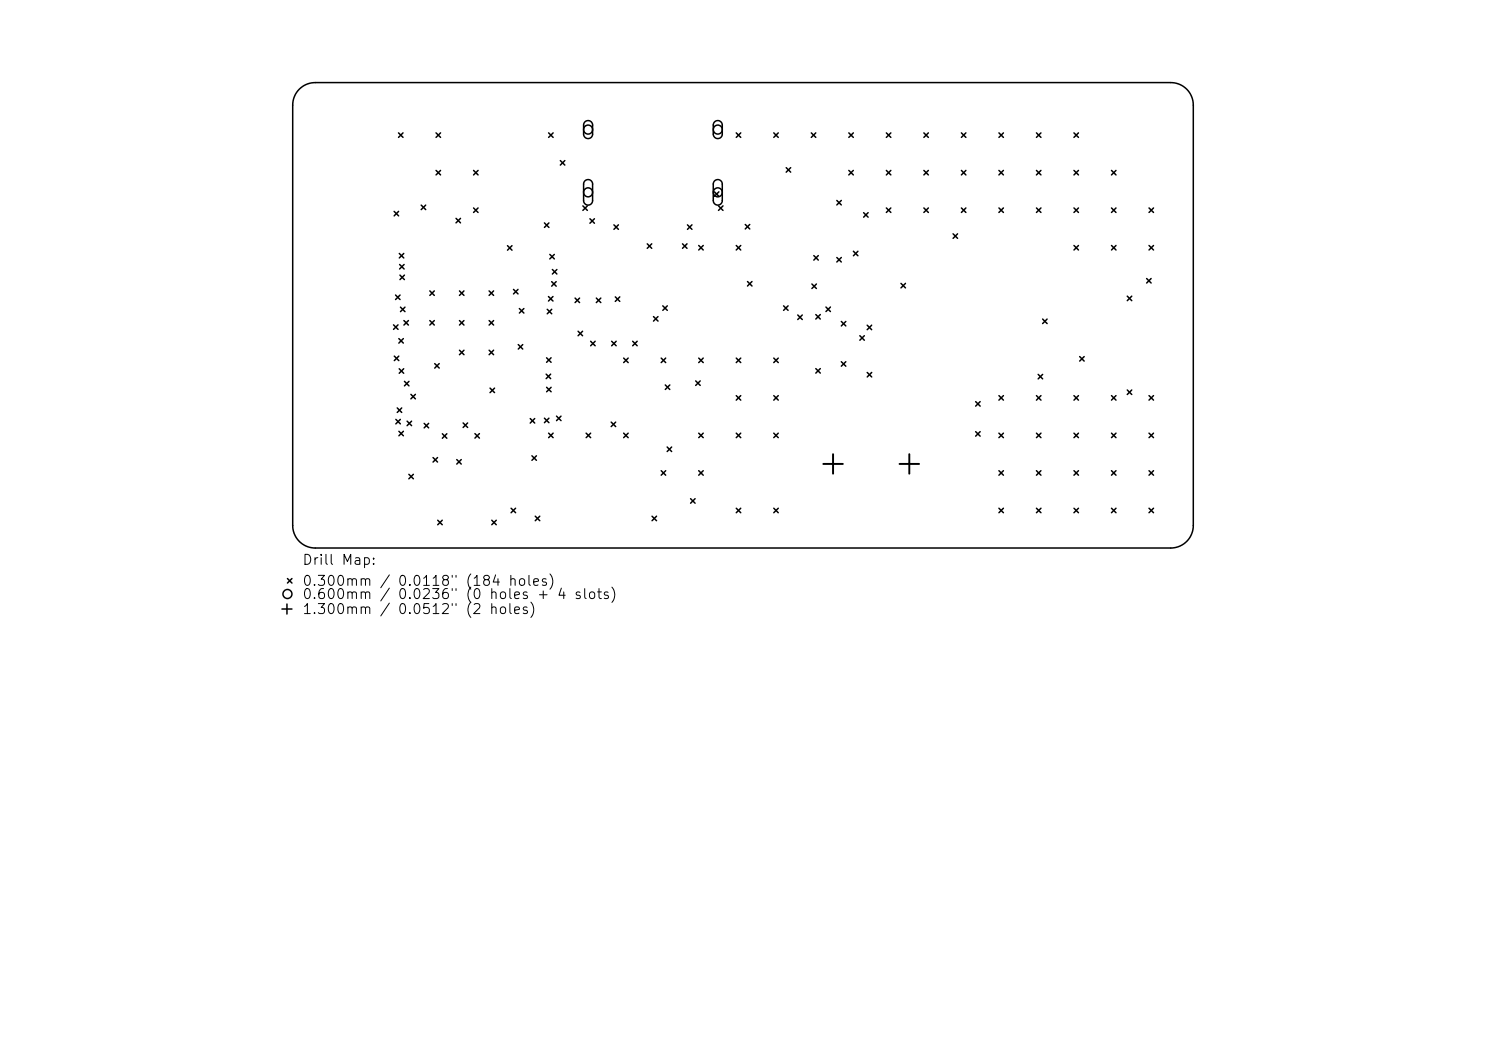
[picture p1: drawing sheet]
<svg xmlns="http://www.w3.org/2000/svg" width="297mm" height="210mm" viewBox="0 0 297 210" stroke-linecap="round" stroke-linejoin="round" font-family="sans-serif">
<defs><g id="words">
<g font-size="2">
<text x="60.3" y="113.4">Drill Map:</text>
<text x="60.3" y="117.6">0.300mm / 0.0118&quot; (184 holes)</text>
<text x="60.3" y="120.2">0.600mm</text>
<text x="60.3" y="123.2">1.300mm / 0.0512&quot; (2 holes)</text>
<text x="79.3" y="120.2">0.0236&quot; (0 holes + 4 slots)</text>
</g>
</g></defs>
<g fill="none" stroke="#000" stroke-width=".3">
<path d="M59.8 17.8a4.5 4.5 0 0 1 3.2-1.3h171a4.5 4.5 0 0 1 4.5 4.5v84a4.5 4.5 0 0 1-4.5 4.5h-171a4.5 4.5 0 0 1-4.5-4.5v-84a4.5 4.5 0 0 1 1.3-3.2zM79.7 26.6l.9 .9M80.6 26.6l-.9 .9M87.2 34.1l.9 .9M87.2 26.6l.9 .9M88.1 26.6l-.9 .9M88.1 34.1l-.9 .9M94.7 34.1l.9 .9M95.6 34.1l-.9 .9M109.7 26.6l.9 .9M110.6 26.6l-.9 .9M112 32.1l.9 .9"/>
<path d="M112.9 32.1l-.9 .9M116.9 24.4a.9 .9 0 0 1 1-.2 .9 .9 0 0 1 .5 .8v1.8a.9 .9 0 0 1-.9 .9 .9 .9 0 0 1-.9-.9v-1.9zM116.9 36.1a.9 .9 0 0 1 1-.1 .9 .9 0 0 1 .5 .8v3.3a.9 .9 0 0 1-.9 .9 .9 .9 0 0 1-.9-.9v-3.4zM142.8 38.3l.9 .9M142.8 24.4a.9 .9 0 0 1 1-.2 .9 .9 0 0 1 .6 .8v1.8a.9 .9 0 0 1-.9 .9 .9 .9 0 0 1-.9-.9v-1.9zM142.8 36.1a.9 .9 0 0 1 1-.1 .9 .9 0 0 1 .6 .8v3.3a.9 .9 0 0 1-.9 .9 .9 .9 0 0 1-.9-.9v-3.4zM143.7 38.3l-.9 .9M147.2 26.6l.9 .9M148.1 26.6l-.9 .9M154.7 26.6l.9 .9M155.6 26.6l-.9 .9M157.1 33.5l.9 .9"/>
<path d="M158 33.5l-.9 .9M162.2 26.6l.9 .9M163.1 26.6l-.9 .9M169.7 34.1l.9 .9M169.7 26.6l.9 .9M170.6 34.1l-.9 .9M170.6 26.6l-.9 .9M177.2 34.1l.9 .9M177.2 26.6l.9 .9M178.1 26.6l-.9 .9M178.1 34.1l-.9 .9M184.7 34.1l.9 .9"/>
<path d="M184.7 26.6l.9 .9M185.6 26.6l-.9 .9M185.6 34.1l-.9 .9M192.2 34.1l.9 .9M192.2 26.6l.9 .9M193.1 34.1l-.9 .9M193.1 26.6l-.9 .9M199.7 34.1l.9 .9M199.7 26.6l.9 .9M200.6 26.6l-.9 .9M200.6 34.1l-.9 .9M207.2 34.1l.9 .9"/>
<path d="M207.2 26.6l.9 .9M208.1 26.6l-.9 .9M208.1 34.1l-.9 .9M214.7 34.1l.9 .9M214.7 26.6l.9 .9M215.6 26.6l-.9 .9M215.6 34.1l-.9 .9M222.2 34.1l.9 .9M223.1 34.1l-.9 .9M78.8 42.2l.9 .9M79.1 59l.9 .9M79.7 42.2l-.9 .9"/>
<path d="M79.8 50.6l.9 .9M79.9 52.8l.9 .9M79.9 55l.9 .9M80 59l-.9 .9M80.7 50.6l-.9 .9M80.8 52.8l-.9 .9M80.8 55l-.9 .9M84.2 41l.9 .9M85.1 41l-.9 .9M85.9 58.1l.9 .9M86.8 58.1l-.9 .9M91.1 43.6l.9 .9"/>
<path d="M91.8 58.1l.9 .9M92 43.6l-.9 .9M92.7 58.1l-.9 .9M94.7 41.6l.9 .9M95.6 41.6l-.9 .9M97.8 58.1l.9 .9M98.7 58.1l-.9 .9M101.4 49.1l.9 .9M102.3 49.1l-.9 .9M102.6 57.8l.9 .9M103.5 57.8l-.9 .9M108.8 44.5l.9 .9"/>
<path d="M109.6 59.3l.9 .9M109.7 44.5l-.9 .9M109.9 50.8l.9 .9M110.3 56.3l.9 .9M110.4 53.9l.9 .9M110.5 59.3l-.9 .9M110.8 50.8l-.9 .9M111.2 56.3l-.9 .9M111.3 53.9l-.9 .9M114.9 59.6l.9 .9M115.8 59.6l-.9 .9M116.5 41.1l.9 .9"/>
<path d="M117.4 41.1l-.9 .9M117.9 43.7l.9 .9M118.8 43.7l-.9 .9M119.2 59.6l.9 .9M120.1 59.6l-.9 .9M122.7 44.9l.9 .9M123 59.3l.9 .9M123.6 44.9l-.9 .9M123.9 59.3l-.9 .9M129.4 48.7l.9 .9M130.3 48.7l-.9 .9M136.4 48.7l.9 .9"/>
<path d="M137.3 48.7l-.9 .9M137.4 44.9l.9 .9M138.3 44.9l-.9 .9M139.7 49.1l.9 .9M140.6 49.1l-.9 .9M143.6 41.1l.9 .9M144.5 41.1l-.9 .9M147.2 49.1l.9 .9M148.1 49.1l-.9 .9M149 44.9l.9 .9M149.4 56.3l.9 .9M149.9 44.9l-.9 .9"/>
<path d="M150.3 56.3l-.9 .9M162.3 56.7l.9 .9M162.7 51.1l.9 .9M163.2 56.7l-.9 .9M163.6 51.1l-.9 .9M167.3 40.1l.9 .9M167.3 51.5l.9 .9M168.2 51.5l-.9 .9M168.2 40.1l-.9 .9M170.6 50.2l.9 .9M171.5 50.2l-.9 .9M172.6 42.5l.9 .9"/>
<path d="M173.5 42.5l-.9 .9M177.2 41.6l.9 .9M178.1 41.6l-.9 .9M180.1 56.6l.9 .9M181 56.6l-.9 .9M184.7 41.6l.9 .9M185.6 41.6l-.9 .9M190.5 46.7l.9 .9M191.4 46.7l-.9 .9M192.2 41.6l.9 .9M193.1 41.6l-.9 .9M199.7 41.6l.9 .9"/>
<path d="M200.6 41.6l-.9 .9M207.2 41.6l.9 .9M208.1 41.6l-.9 .9M214.7 41.6l.9 .9M214.7 49.1l.9 .9M215.6 41.6l-.9 .9M215.6 49.1l-.9 .9M222.2 41.6l.9 .9M222.2 49.1l.9 .9M223.1 41.6l-.9 .9M223.1 49.1l-.9 .9M225.3 59.2l.9 .9"/>
<path d="M226.2 59.2l-.9 .9M229.2 55.7l.9 .9M229.7 41.6l.9 .9M229.7 49.1l.9 .9M230.1 55.7l-.9 .9M230.6 49.1l-.9 .9M230.6 41.6l-.9 .9M78.7 64.9l.9 .9M78.8 71.2l.9 .9M79.6 64.9l-.9 .9M79.7 71.2l-.9 .9M79.7 67.7l.9 .9"/>
<path d="M79.8 73.7l.9 .9M80 61.4l.9 .9M80.6 67.7l-.9 .9M80.7 73.7l-.9 .9M80.7 64.1l.9 .9M80.8 76.2l.9 .9M80.9 61.4l-.9 .9M81.6 64.1l-.9 .9M81.7 76.2l-.9 .9M82.1 78.8l.9 .9M83 78.8l-.9 .9M85.9 64.1l.9 .9"/>
<path d="M86.8 64.1l-.9 .9M86.9 72.7l.9 .9M87.8 72.7l-.9 .9M91.8 64.1l.9 .9M91.8 70l.9 .9M92.7 64.1l-.9 .9M92.7 70l-.9 .9M97.8 70l.9 .9M97.8 64.1l.9 .9M97.9 77.6l.9 .9M98.7 64.1l-.9 .9M98.7 70l-.9 .9"/>
<path d="M98.8 77.6l-.9 .9M103.6 68.9l.9 .9M103.8 61.7l.9 .9M104.5 68.9l-.9 .9M104.7 61.7l-.9 .9M109.2 74.8l.9 .9M109.2 71.5l.9 .9M109.3 77.4l.9 .9M109.4 61.8l.9 .9M110.1 74.8l-.9 .9M110.1 71.5l-.9 .9M110.2 77.4l-.9 .9"/>
<path d="M110.3 61.8l-.9 .9M115.5 66.2l.9 .9M116.4 66.2l-.9 .9M118.1 68.2l.9 .9M119 68.2l-.9 .9M122.3 68.2l.9 .9M123.2 68.2l-.9 .9M124.7 71.6l.9 .9M125.6 71.6l-.9 .9M126.5 68.2l.9 .9M127.4 68.2l-.9 .9M130.6 63.3l.9 .9"/>
<path d="M131.5 63.3l-.9 .9M132.2 71.6l.9 .9M132.5 61.1l.9 .9M133 76.9l.9 .9M133.1 71.6l-.9 .9M133.4 61.1l-.9 .9M133.9 76.9l-.9 .9M139.1 76.1l.9 .9M139.7 71.6l.9 .9M140 76.1l-.9 .9M140.6 71.6l-.9 .9M147.2 71.6l.9 .9"/>
<path d="M147.2 79.1l.9 .9M148.1 79.1l-.9 .9M148.1 71.6l-.9 .9M154.7 79.1l.9 .9M154.7 71.6l.9 .9M155.6 71.6l-.9 .9M155.6 79.1l-.9 .9M156.6 61.1l.9 .9M157.5 61.1l-.9 .9M159.4 62.9l.9 .9M160.3 62.9l-.9 .9M163.1 62.9l.9 .9"/>
<path d="M163.1 73.7l.9 .9M164 62.9l-.9 .9M164 73.7l-.9 .9M165.1 61.4l.9 .9M166 61.4l-.9 .9M168.2 64.2l.9 .9M168.2 72.3l.9 .9M169.1 64.2l-.9 .9M169.1 72.3l-.9 .9M171.9 67.1l.9 .9M172.8 67.1l-.9 .9M173.3 65l.9 .9"/>
<path d="M173.3 74.4l.9 .9M174.2 65l-.9 .9M174.2 74.4l-.9 .9M199.7 79.1l.9 .9M200.6 79.1l-.9 .9M207.2 79.1l.9 .9M207.5 74.8l.9 .9M208.1 79.1l-.9 .9M208.4 63.8l.9 .9M208.4 74.8l-.9 .9M209.3 63.8l-.9 .9M214.7 79.1l.9 .9"/>
<path d="M215.6 79.1l-.9 .9M215.8 71.3l.9 .9M216.7 71.3l-.9 .9M222.2 79.1l.9 .9M223.1 79.1l-.9 .9M225.3 77.9l.9 .9M226.2 77.9l-.9 .9M229.7 79.1l.9 .9M230.6 79.1l-.9 .9M79.1 83.8l.9 .9M79.4 81.5l.9 .9M79.7 86.2l.9 .9"/>
<path d="M80 83.8l-.9 .9M80.3 81.5l-.9 .9M80.6 86.2l-.9 .9M81.4 84.2l.9 .9M81.7 94.8l.9 .9M82.3 84.2l-.9 .9M82.6 94.8l-.9 .9M84.8 84.6l.9 .9M85.7 84.6l-.9 .9M86.6 91.4l.9 .9M87.5 91.4l-.9 .9M88.4 86.7l.9 .9"/>
<path d="M89.3 86.7l-.9 .9M91.3 91.8l.9 .9M92.2 91.8l-.9 .9M92.6 84.5l.9 .9M93.5 84.5l-.9 .9M94.9 86.6l.9 .9M95.8 86.6l-.9 .9M106 83.6l.9 .9M106.3 91.1l.9 .9M106.9 83.6l-.9 .9M107.2 91.1l-.9 .9M108.8 83.6l.9 .9"/>
<path d="M109.7 86.6l.9 .9M109.7 83.6l-.9 .9M110.6 86.6l-.9 .9M111.2 83.2l.9 .9M112.1 83.2l-.9 .9M117.2 86.6l.9 .9M118.1 86.6l-.9 .9M122.2 84.3l.9 .9M123.1 84.3l-.9 .9M124.7 86.6l.9 .9M125.6 86.6l-.9 .9M132.2 94.1l.9 .9"/>
<path d="M133.1 94.1l-.9 .9M133.3 89.3l.9 .9M134.2 89.3l-.9 .9M138 99.7l.9 .9M138.9 99.7l-.9 .9M139.7 86.6l.9 .9M139.7 94.1l.9 .9M140.6 86.6l-.9 .9M140.6 94.1l-.9 .9M147.2 86.6l.9 .9M148.1 86.6l-.9 .9M154.7 86.6l.9 .9"/>
<path d="M155.6 86.6l-.9 .9M195 80.3l.9 .9M195 86.3l.9 .9M195.9 80.3l-.9 .9M195.9 86.3l-.9 .9M199.7 94.1l.9 .9M199.7 86.6l.9 .9M200.6 86.6l-.9 .9M200.6 94.1l-.9 .9M207.2 86.6l.9 .9M207.2 94.1l.9 .9M208.1 86.6l-.9 .9"/>
<path d="M208.1 94.1l-.9 .9M214.7 94.1l.9 .9M214.7 86.6l.9 .9M215.6 86.6l-.9 .9M215.6 94.1l-.9 .9M222.2 94.1l.9 .9M222.2 86.6l.9 .9M223.1 86.6l-.9 .9M223.1 94.1l-.9 .9M229.7 94.1l.9 .9M229.7 86.6l.9 .9M230.6 86.6l-.9 .9"/>
<path d="M230.6 94.1l-.9 .9M57.5 115.6l.9 .9M58.4 115.6l-.9 .9M87.5 104l.9 .9M88.4 104l-.9 .9M98.3 104l.9 .9M99.2 104l-.9 .9M102.2 101.6l.9 .9M103.1 101.6l-.9 .9M107 103.1l.9 .9M107.9 103.1l-.9 .9M130.3 103.1l.9 .9"/>
<path d="M131.2 103.1l-.9 .9M147.2 101.6l.9 .9M148.1 101.6l-.9 .9M154.7 101.6l.9 .9M155.6 101.6l-.9 .9M199.7 101.6l.9 .9M200.6 101.6l-.9 .9M207.2 101.6l.9 .9M208.1 101.6l-.9 .9M214.7 101.6l.9 .9M215.6 101.6l-.9 .9M222.2 101.6l.9 .9"/>
<path d="M223.1 101.6l-.9 .9M229.7 101.6l.9 .9M230.6 101.6l-.9 .9M56.4 121.7h2M57.4 120.7v2"/>
<circle cx="117.5" cy="38.4" r=".9"/>
<circle cx="117.5" cy="25.9" r=".9"/>
<circle cx="143.5" cy="38.4" r=".9"/>
<circle cx="143.5" cy="25.9" r=".9"/>
<circle cx="57.5" cy="118.7" r=".9"/>
</g>
<path d="M164.6 92.7h3.9M166.5 90.8v3.9M179.8 92.7h3.9M181.7 90.8v3.9" fill="none" stroke="#000" stroke-width=".39"/>
<use href="#words"/>
</svg>
